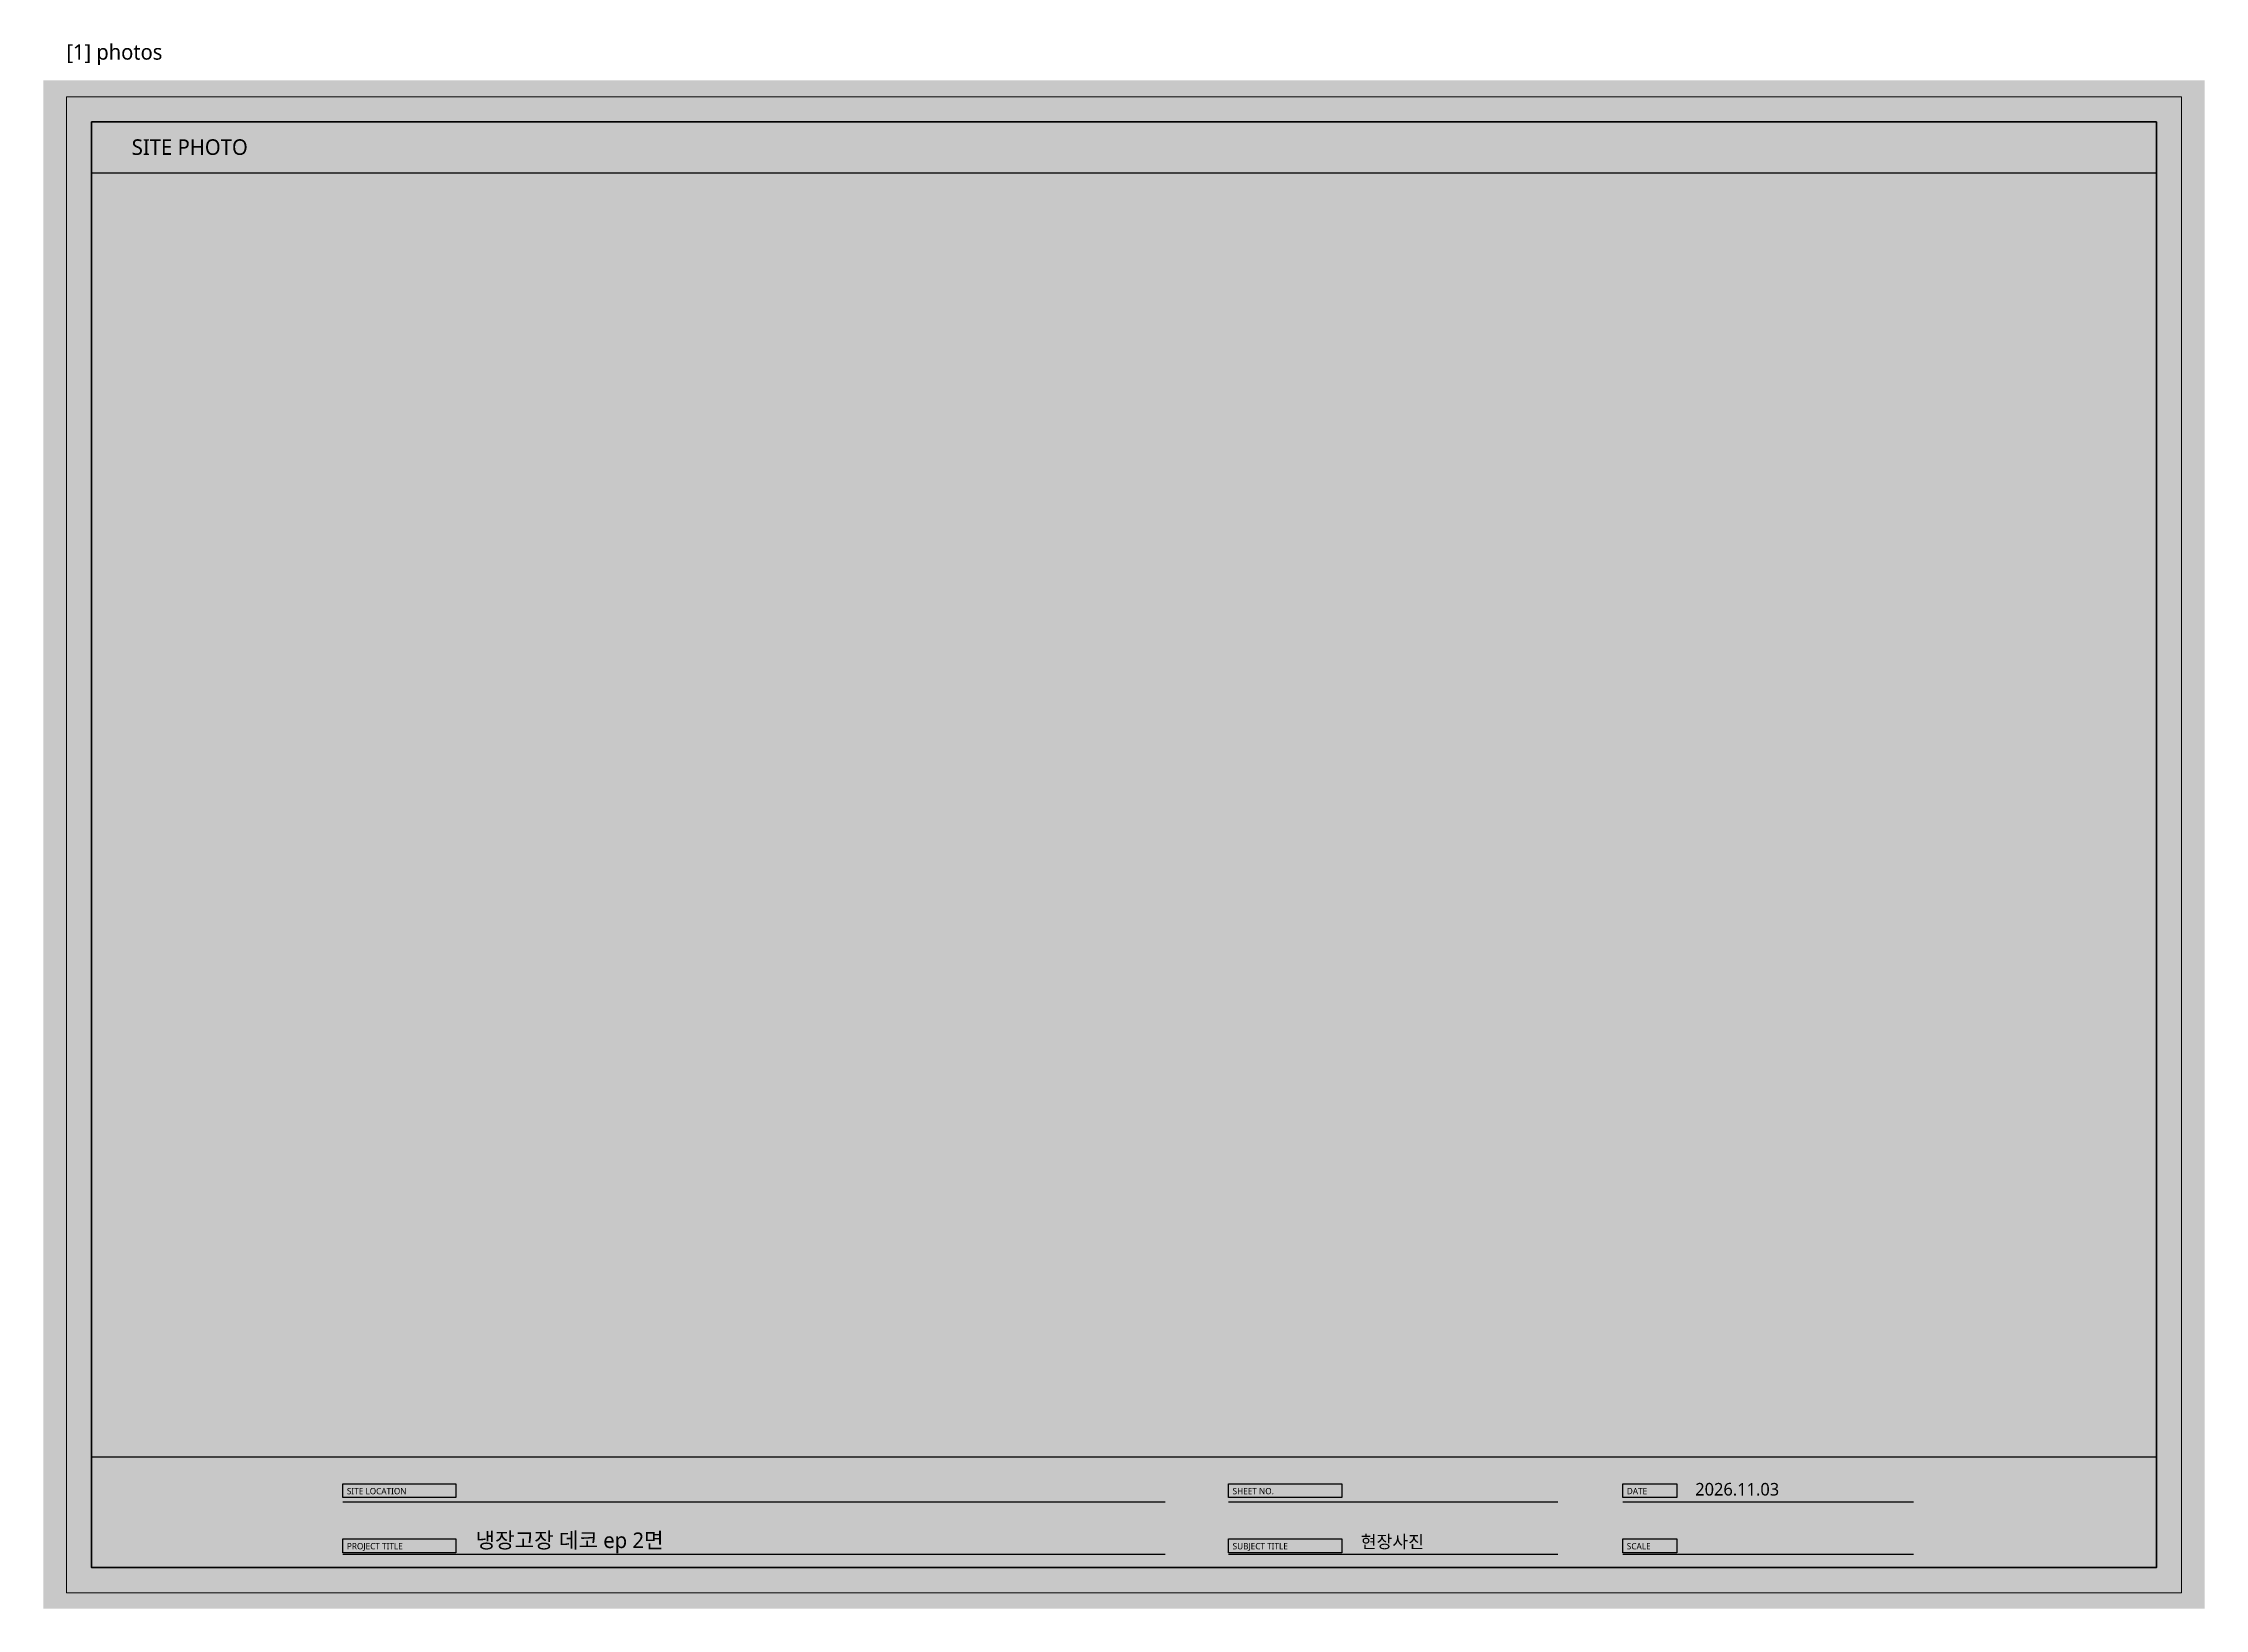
# Model space of a CAD drawing. Header units: millimetres. Extents: x 0 to 3420, y 0 to 304.
# Drawn here: x 0 to 420, y 0 to 304.2 of the extents above; entities that cross this region are included whole.
import ezdxf

# ---------------------------------------------------------------- set-up
doc = ezdxf.new("R2010")
doc.units = ezdxf.units.MM
for name, color, linetype, lineweight, true_color in [('BG', 7, 'Continuous', 0, 0xffffff), ('FRAME', 7, 'Continuous', 100, 0x000000), ('OUTLINE', 7, 'Continuous', 25, 0x000000), ('SHEET_FRAME_INFO', 7, 'Continuous', 0, 0x5a5a5a), ('TEXT', 7, 'Continuous', 13, 0x000000)]:
    doc.layers.add(name, color=color, linetype=linetype, lineweight=lineweight, true_color=true_color)
doc.styles.add('MALGUN', font='malgun.ttf')

msp = doc.modelspace()

# ---------------------------------------------------------------- linework, layer by layer
at = {"layer": 'BG', "lineweight": 0, "true_color": 0xffffff}
msp.add_solid([(0, 0), (420, 0), (0, 297), (420, 297)], dxfattribs=at)
at = {"layer": 'FRAME', "lineweight": 25, "true_color": 0x000000}
for p, q in [((9.4, 279), (410.6, 279)), ((9.4, 29.5), (410.6, 29.5))]:
    msp.add_line(p, q, dxfattribs=at)
at = {"layer": 'FRAME', "lineweight": 13, "true_color": 0x000000}
msp.add_lwpolyline([(4.5, 293.8), (415.5, 293.8), (415.5, 3.1), (4.5, 3.1)], close=True, dxfattribs=at)
at = {"layer": 'FRAME', "lineweight": 100, "true_color": 0x000000}
msp.add_lwpolyline([(9.4, 288.9), (410.6, 288.9), (410.6, 8), (9.4, 8)], close=True, dxfattribs=at)
at = {"layer": 'FRAME', "lineweight": 0, "true_color": 0x555555}
for points in [[(58.2, 24.3), (80.2, 24.3), (58.2, 21.6), (80.2, 21.6)], [(230.3, 24.3), (252.3, 24.3), (230.3, 21.6), (252.3, 21.6)], [(306.9, 24.3), (317.4, 24.3), (306.9, 21.6), (317.4, 21.6)], [(58.2, 13.6), (80.2, 13.6), (58.2, 10.9), (80.2, 10.9)], [(230.3, 13.6), (252.3, 13.6), (230.3, 10.9), (252.3, 10.9)], [(306.9, 13.6), (317.4, 13.6), (306.9, 10.9), (317.4, 10.9)]]:
    msp.add_solid(points, dxfattribs=at)
at = {"layer": 'OUTLINE', "lineweight": 25, "true_color": 0x000000}
for p, q in [((58.2, 20.8), (218, 20.8)), ((230.3, 20.8), (294.3, 20.8)), ((306.9, 20.8), (363.4, 20.8)), ((58.2, 10.6), (218, 10.6)), ((230.3, 10.6), (294.3, 10.6)), ((306.9, 10.6), (363.4, 10.6))]:
    msp.add_line(p, q, dxfattribs=at)
for points in [[(58.2, 24.3), (80.2, 24.3), (80.2, 21.6), (58.2, 21.6)], [(230.3, 24.3), (252.3, 24.3), (252.3, 21.6), (230.3, 21.6)], [(306.9, 24.3), (317.4, 24.3), (317.4, 21.6), (306.9, 21.6)], [(58.2, 13.6), (80.2, 13.6), (80.2, 10.9), (58.2, 10.9)], [(230.3, 13.6), (252.3, 13.6), (252.3, 10.9), (230.3, 10.9)], [(306.9, 13.6), (317.4, 13.6), (317.4, 10.9), (306.9, 10.9)]]:
    msp.add_lwpolyline(points, close=True, dxfattribs=at)

# ---------------------------------------------------------------- texts
at = {"layer": 'SHEET_FRAME_INFO', "true_color": 0x5a5a5a, "style": 'MALGUN'}
msp.add_text('[1] photos', height=3, dxfattribs=at).set_placement((4.5, 301))
at = {"layer": 'TEXT', "true_color": 0x000000, "style": 'MALGUN'}
for s, height, p in [('SITE PHOTO', 3.024, (17.2, 282.5)), ('2026.11.03', 2.448, (321, 22)), ('냉장고장 데코 ep 2면', 3.024, (84, 11.8)), ('현장사진', 2.448, (256, 11.8))]:
    msp.add_text(s, height=height, dxfattribs=at).set_placement(p)
at = {"layer": 'TEXT', "true_color": 0xffffff, "style": 'MALGUN'}
for s, p in [('SITE LOCATION', (59, 22.25)), ('SHEET NO.', (231.1, 22.25)), ('DATE', (307.7, 22.25)), ('PROJECT TITLE', (59, 11.55)), ('SUBJECT TITLE', (231.1, 11.55)), ('SCALE', (307.7, 11.55))]:
    msp.add_text(s, height=1.224, dxfattribs=at).set_placement(p)

doc.saveas('drawing.dxf')
